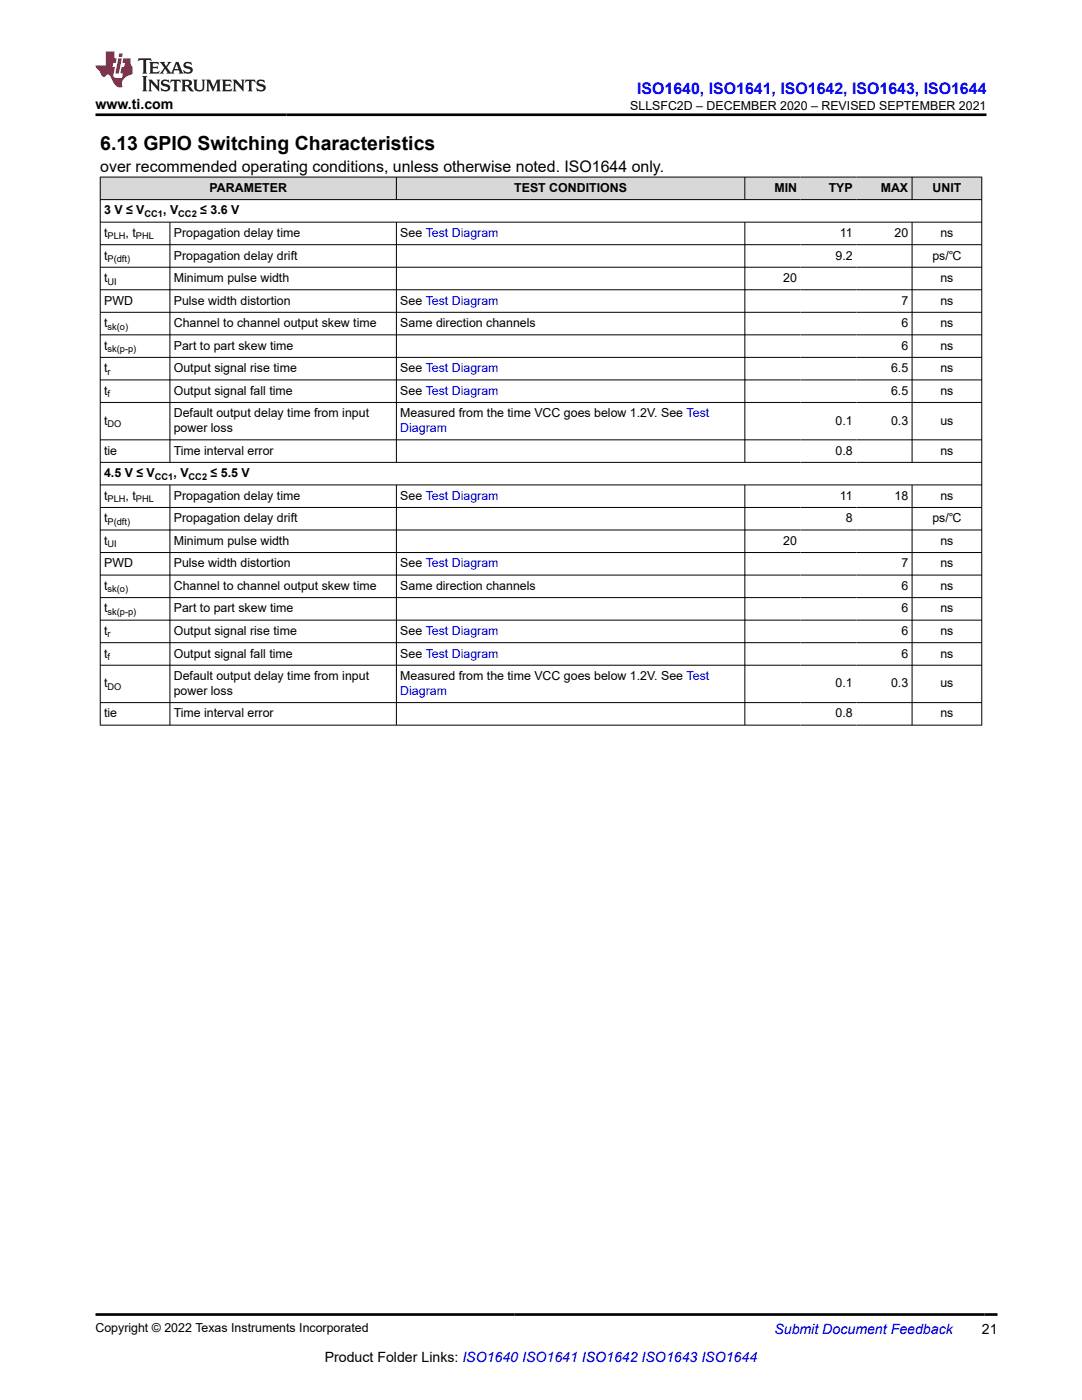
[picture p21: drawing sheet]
<svg xmlns="http://www.w3.org/2000/svg" width="216mm" height="279mm" viewBox="0 0 216 279" stroke-linecap="round" stroke-linejoin="round" font-family="sans-serif">
<defs><g id="words">
<text font-size="3.9" x="20" y="29.9">6.13 GPIO Switching Characteristics</text>
<text font-size="3.2" fill="#00f" x="127.1" y="18.7">ISO1640, ISO1641, ISO1642, ISO1643, ISO1644</text>
<text font-size="3.2" x="20" y="34.3">over recommended operating conditions, unless otherwise noted. ISO1644 only.</text>
<g font-size="2.8">
<text x="19" y="21.8">www.ti.com</text>
<text x="195.9" y="266.1">21</text>
<text x="64.8" y="271.7">Product Folder Links: ISO1640 ISO1641 ISO1642 ISO1643 ISO1644</text>
</g>
<text font-size="2.8" fill="#00f" x="154.5" y="266.2">Submit Document Feedback</text>
<g font-size="2.5">
<text x="125.8" y="21.9">SLLSFC2D – DECEMBER 2020 – REVISED SEPTEMBER 2021</text>
<text x="41.8" y="38.3">PARAMETER</text>
<text x="102.6" y="38.3">TEST CONDITIONS</text>
<text x="154.5" y="38.3">MIN</text>
<text x="165.4" y="38.3">TYP</text>
<text x="175.7" y="38.3">MAX</text>
<text x="186.1" y="38.3">UNIT</text>
<text x="20.8" y="42.8">3 V ≤ V</text>
<text x="20.8" y="47.3">t</text>
<text x="25.1" y="47.3">, t</text>
<text x="32.6" y="42.8">, V</text>
<text x="34.7" y="47.3">Propagation delay time</text>
<text x="40" y="42.8">≤ 3.6 V</text>
<text x="79.9" y="47.3">See Test Diagram</text>
<text x="167.6" y="47.3">11</text>
<text x="178.5" y="47.3">20</text>
<text x="187.6" y="47.3">ns</text>
<text x="20.8" y="51.8">t</text>
<text x="34.7" y="51.8">Propagation delay drift</text>
<text x="166.7" y="51.8">9.2</text>
<text x="186" y="51.8">ps/℃</text>
<text x="20.8" y="56.3">t</text>
<text x="34.7" y="56.3">Minimum pulse width</text>
<text x="156.3" y="56.3">20</text>
<text x="187.6" y="56.3">ns</text>
<text x="20.8" y="60.8">PWD</text>
<text x="20.8" y="65.3">t</text>
<text x="34.7" y="60.8">Pulse width distortion</text>
<text x="34.7" y="65.3">Channel to channel output skew time</text>
<text x="79.9" y="60.8">See Test Diagram</text>
<text x="79.9" y="65.3">Same direction channels</text>
<text x="179.9" y="60.8">7</text>
<text x="179.9" y="65.3">6</text>
<text x="187.6" y="60.8">ns</text>
<text x="187.6" y="65.3">ns</text>
<text x="20.8" y="69.8">t</text>
<text x="34.7" y="69.8">Part to part skew time</text>
<text x="179.9" y="69.8">6</text>
<text x="187.6" y="69.8">ns</text>
<text x="20.8" y="74.3">t</text>
<text x="34.7" y="74.3">Output signal rise time</text>
<text x="79.9" y="74.3">See Test Diagram</text>
<text x="177.8" y="74.3">6.5</text>
<text x="187.6" y="74.3">ns</text>
<text x="20.8" y="78.8">t</text>
<text x="34.7" y="78.8">Output signal fall time</text>
<text x="34.7" y="83.3">Default output delay time from input</text>
<text x="79.9" y="78.8">See Test Diagram</text>
<text x="79.9" y="83.3">Measured from the time VCC goes below 1.2V. See Test</text>
<text x="177.8" y="78.8">6.5</text>
<text x="187.6" y="78.8">ns</text>
<text x="20.8" y="84.8">t</text>
<text x="34.7" y="86.2">power loss</text>
<text x="166.7" y="84.8">0.1</text>
<text x="177.8" y="84.8">0.3</text>
<text x="187.6" y="84.8">us</text>
<text x="20.8" y="90.7">tie</text>
<text x="20.8" y="95.2">4.5 V ≤ V</text>
<text x="34.6" y="95.2">, V</text>
<text x="34.7" y="90.7">Time interval error</text>
<text x="42" y="95.2">≤ 5.5 V</text>
<text x="166.7" y="90.7">0.8</text>
<text x="187.6" y="90.7">ns</text>
<text x="20.8" y="99.7">t</text>
<text x="25.1" y="99.7">, t</text>
<text x="34.7" y="99.7">Propagation delay time</text>
<text x="79.9" y="99.7">See Test Diagram</text>
<text x="167.6" y="99.7">11</text>
<text x="178.5" y="99.7">18</text>
<text x="187.6" y="99.7">ns</text>
<text x="20.8" y="104.2">t</text>
<text x="34.7" y="104.2">Propagation delay drift</text>
<text x="168.8" y="104.2">8</text>
<text x="186" y="104.2">ps/℃</text>
<text x="20.8" y="108.7">t</text>
<text x="20.8" y="113.2">PWD</text>
<text x="34.7" y="108.7">Minimum pulse width</text>
<text x="34.7" y="113.2">Pulse width distortion</text>
<text x="79.9" y="113.2">See Test Diagram</text>
<text x="156.3" y="108.7">20</text>
<text x="179.9" y="113.2">7</text>
<text x="187.6" y="108.7">ns</text>
<text x="187.6" y="113.2">ns</text>
<text x="20.8" y="117.7">t</text>
<text x="34.7" y="117.7">Channel to channel output skew time</text>
<text x="79.9" y="117.7">Same direction channels</text>
<text x="179.9" y="117.7">6</text>
<text x="187.6" y="117.7">ns</text>
<text x="20.8" y="122.2">t</text>
<text x="34.7" y="122.2">Part to part skew time</text>
<text x="179.9" y="122.2">6</text>
<text x="187.6" y="122.2">ns</text>
<text x="20.8" y="126.7">t</text>
<text x="20.8" y="131.2">t</text>
<text x="34.7" y="126.7">Output signal rise time</text>
<text x="34.7" y="131.2">Output signal fall time</text>
<text x="79.9" y="126.7">See Test Diagram</text>
<text x="79.9" y="131.2">See Test Diagram</text>
<text x="179.9" y="126.7">6</text>
<text x="179.9" y="131.2">6</text>
<text x="187.6" y="126.7">ns</text>
<text x="187.6" y="131.2">ns</text>
<text x="20.8" y="137.2">t</text>
<text x="34.7" y="135.7">Default output delay time from input</text>
<text x="79.9" y="135.7">Measured from the time VCC goes below 1.2V. See Test</text>
<text x="166.7" y="137.2">0.1</text>
<text x="177.8" y="137.2">0.3</text>
<text x="187.6" y="137.2">us</text>
<text x="20.8" y="143.2">tie</text>
<text x="34.7" y="138.7">power loss</text>
<text x="34.7" y="143.2">Time interval error</text>
<text x="166.7" y="143.2">0.8</text>
<text x="187.6" y="143.2">ns</text>
<text x="19" y="265.9">Copyright © 2022 Texas Instruments Incorporated</text>
</g>
<g font-size="2.5" fill="#00f">
<text x="79.9" y="86.2">Diagram</text>
<text x="79.9" y="138.7">Diagram</text>
</g>
<g font-size="1.9">
<text x="21.5" y="47.8">PLH</text>
<text x="27.1" y="47.8">PHL</text>
<text x="28.8" y="43.3">CC1</text>
<text x="35.6" y="43.3">CC2</text>
<text x="21.5" y="52.3">P(dft)</text>
<text x="21.5" y="56.8">UI</text>
<text x="21.5" y="65.8">sk(o)</text>
<text x="21.5" y="70.3">sk(p-p)</text>
<text x="21.5" y="74.8">r</text>
<text x="21.5" y="79.3">f</text>
<text x="21.5" y="85.3">DO</text>
<text x="30.9" y="95.7">CC1</text>
<text x="37.6" y="95.7">CC2</text>
<text x="21.5" y="100.2">PLH</text>
<text x="27.1" y="100.2">PHL</text>
<text x="21.5" y="104.7">P(dft)</text>
<text x="21.5" y="109.2">UI</text>
<text x="21.5" y="118.2">sk(o)</text>
<text x="21.5" y="122.7">sk(p-p)</text>
<text x="21.5" y="127.2">r</text>
<text x="21.5" y="131.7">f</text>
<text x="21.5" y="137.7">DO</text>
</g>
</g></defs>
<g fill="#d8d8d8">
<path d="M20 35.3h175.9v4.5h-175.9z" fill-rule="evenodd"/>
<path d="M20.1 35.4h58.9v4.4h-58.9z" fill-rule="evenodd"/>
<path d="M79.2 35.4h69.4v4.4h-69.4z" fill-rule="evenodd"/>
<path d="M148.7 35.4h11v4.4h-11z" fill-rule="evenodd"/>
<path d="M159.7 35.4h11.2v4.4h-11.2z" fill-rule="evenodd"/>
<path d="M170.9 35.4h11v4.4h-11z" fill-rule="evenodd"/>
<path d="M182.1 35.4h13.7v4.4h-13.7z" fill-rule="evenodd"/>
</g>
<g fill="none" stroke="#000" stroke-width=".2">
<path d="M19.9 35.3h176.1M19.9 39.8h176.1M20 35.3v109.5M79.1 35.3v4.6M148.6 35.3v4.6M182 35.3v4.6M195.9 35.3v109.5M19.9 44.3h176.1M19.9 48.8h176.1M19.9 53.3h176.1M19.9 57.8h176.1M33.9 44.3v48"/>
<path d="M79.1 44.3v48M148.6 44.3v48M182 44.3v48M19.9 62.3h176.1M19.9 66.8h176.1M19.9 71.3h176.1M19.9 75.8h176.1M19.9 80.3h176.1M19.9 87.8h176.1M19.9 92.3h176.1M19.9 96.8h176.1M33.9 96.8v48"/>
<path d="M79.1 96.8v48M148.6 96.8v48M182 96.8v48M19.9 101.3h176.1M19.9 105.8h176.1M19.9 110.3h176.1M19.9 114.8h176.1M19.9 119.3h176.1M19.9 123.8h176.1M19.9 128.3h176.1M19.9 132.8h176.1M19.9 140.2h176.1"/>
<path d="M19.9 144.7h176.1"/>
</g>
<path d="M27.7 11.6l-.2 .6 .5-.2h.6v.1v2.2l-.2 .4h1l-.2-.4v-2.2v-.1h.5l.5 .2-.1-.6zM29.8 12.4l.2 .3v1.6l-.2 .4h1.9l.1-.6a1.08 1.08 0 0 1-1.3 .2v-.7h.6l.4 .2v-.7l-.4 .2h-.6v-.5l.2-.2a1 1 0 0 1 1 .3l-.1-.5zM31.8 12.4l1 1.1-1 1.2h.9l-.2-.2 .4-.8 .5 .8-.2 .2h1.6l-.2-.2 .1-.5h1l.1 .5-.1 .2h.9l-.2-.4-.8-1.9h-.5l-1 2.1-.8-1.1 .9-1h-.8l.2 .2-.5 .6-.3-.6 .1-.2zM35.2 12.8l.4 1h-.8zM36.8 12.5a.65 .65 0 0 0-.2 .7 .65 .65 0 0 0 .6 .5l.7 .1 .1 .3a.79 .79 0 0 1-.7 .4 .79 .79 0 0 1-.7-.5l.1 .7 .2-.1a.93 .93 0 0 0 1.1 0 .93 .93 0 0 0 .4-.9 1.46 1.46 0 0 0-1.2-.6l-.1-.3a1.09 1.09 0 0 1 1.2 .2l-.2-.6-.1 .1-.6-.2zM28.4 15.2l.2 .4v2.2l-.2 .4h1l-.2-.4v-2.2l.2-.4zM29.6 15.9l.2 .4v1.5l-.2 .4h.8l-.3-.4v-1.3l1.7 1.8v-2l.2-.4h-.8l.2 .2 .1 1.1-1.2-1.3zM32.3 16a.65 .65 0 0 0-.2 .8 .65 .65 0 0 0 .7 .4l.6 .2 .1 .2a.79 .79 0 0 1-.7 .4 .79 .79 0 0 1-.7-.5l.1 .7 .2-.1a.93 .93 0 0 0 1.1 .1 .93 .93 0 0 0 .4-1 1.46 1.46 0 0 0-1.2-.5l-.1-.4a1.09 1.09 0 0 1 1.2 .2l-.2-.6-.1 .1-.6-.1zM34.1 15.9l-.1 .6a.63 .63 0 0 1 .7-.3l.1 1.6-.3 .4h1l-.2-.4v-1.6a.66 .66 0 0 1 .8 .3l-.1-.6zM36.2 15.9l.2 .4v1.5l-.2 .4h.9l-.2-.2v-.7h.5l.1 .2a.79 .79 0 0 0 1.2 .6l-1-.9a.61 .61 0 0 0 .6-.6 .61 .61 0 0 0-.5-.7zM36.9 16.2h.2a.47 .47 0 0 1 .5 .1 .47 .47 0 0 1 .1 .5l-.2 .1-.6 .1zM38.5 15.9l.2 .2a2.27 2.27 0 0 0 .4 2 1.04 1.04 0 0 0 1.7-.7v-1.3l.2-.2h-.8l.2 .4v1.1a.6 .6 0 0 1-.6 .6 .6 .6 0 0 1-.6-.6v-1.1l.3-.4zM41.1 15.9l.2 .4v1.5l-.2 .4h.7l-.2-.4v-1.4l.9 1.9 .8-1.9v1.4l-.2 .4h1l-.3-.4v-1.5l.3-.4h-.8l-.7 1.5-.7-1.5zM44.3 15.9l.2 .4v1.5l-.2 .4h1.9l.1-.6a1.09 1.09 0 0 1-1.3 .2v-.7h.6l.4 .2v-.6l-.4 .2h-.6v-.6l.2-.1a1.01 1.01 0 0 1 1 .3l-.1-.6zM46.4 15.9l.3 .4v1.5l-.3 .4h.8l-.2-.4v-1.3l1.6 1.8v-2l.2-.4h-.7l.2 .2v1.1l-1.2-1.3zM49 15.9l-.1 .6a.63 .63 0 0 1 .8-.3v1.6l-.3 .4h1l-.2-.4v-1.6a.66 .66 0 0 1 .8 .3l-.1-.6zM51.4 16a.65 .65 0 0 0-.2 .8 .65 .65 0 0 0 .6 .4l.6 .2 .2 .2a.79 .79 0 0 1-.8 .4 .79 .79 0 0 1-.6-.5l.1 .7 .2-.1a.93 .93 0 0 0 1 .1 .93 .93 0 0 0 .5-1 1.46 1.46 0 0 0-1.3-.5l-.1-.4a1.09 1.09 0 0 1 1.3 .2l-.2-.6-.2 .1-.5-.1z" fill="#231f20"/>
<path d="M21.1 10.3v2.7h-2.1l.1 .4 .9 1a.95 .95 0 0 0 .9 .9 .59 .59 0 0 1 .6-.4 .59 .59 0 0 1 .5 .3l.4 .8a1.59 1.59 0 0 0 2.1 1.4 1.61 1.61 0 0 1 1-2.3l1-.3-.1-1.5a1.59 1.59 0 0 1-.4-1.7h-1.4l-.2 .9h.5l-.1 .9h-.5l-.2 .9v.3l.4 .1-.2 .9h-.6a.73 .73 0 0 1-1.1-.7l.3-1.5h-.5l.2-.9h.5l.2-.9h-.5v-1.3zM23.6 11.6l-.6 3.1h.7l.6-3.1zM23.8 10.7l-.1 .6h.7l.1-.6z" fill="#ed1c24"/>
<path d="M19 22.9h177.8M19.1 262.3h179.9" fill="none" stroke="#000" stroke-width=".53"/>
<use href="#words"/>
</svg>
